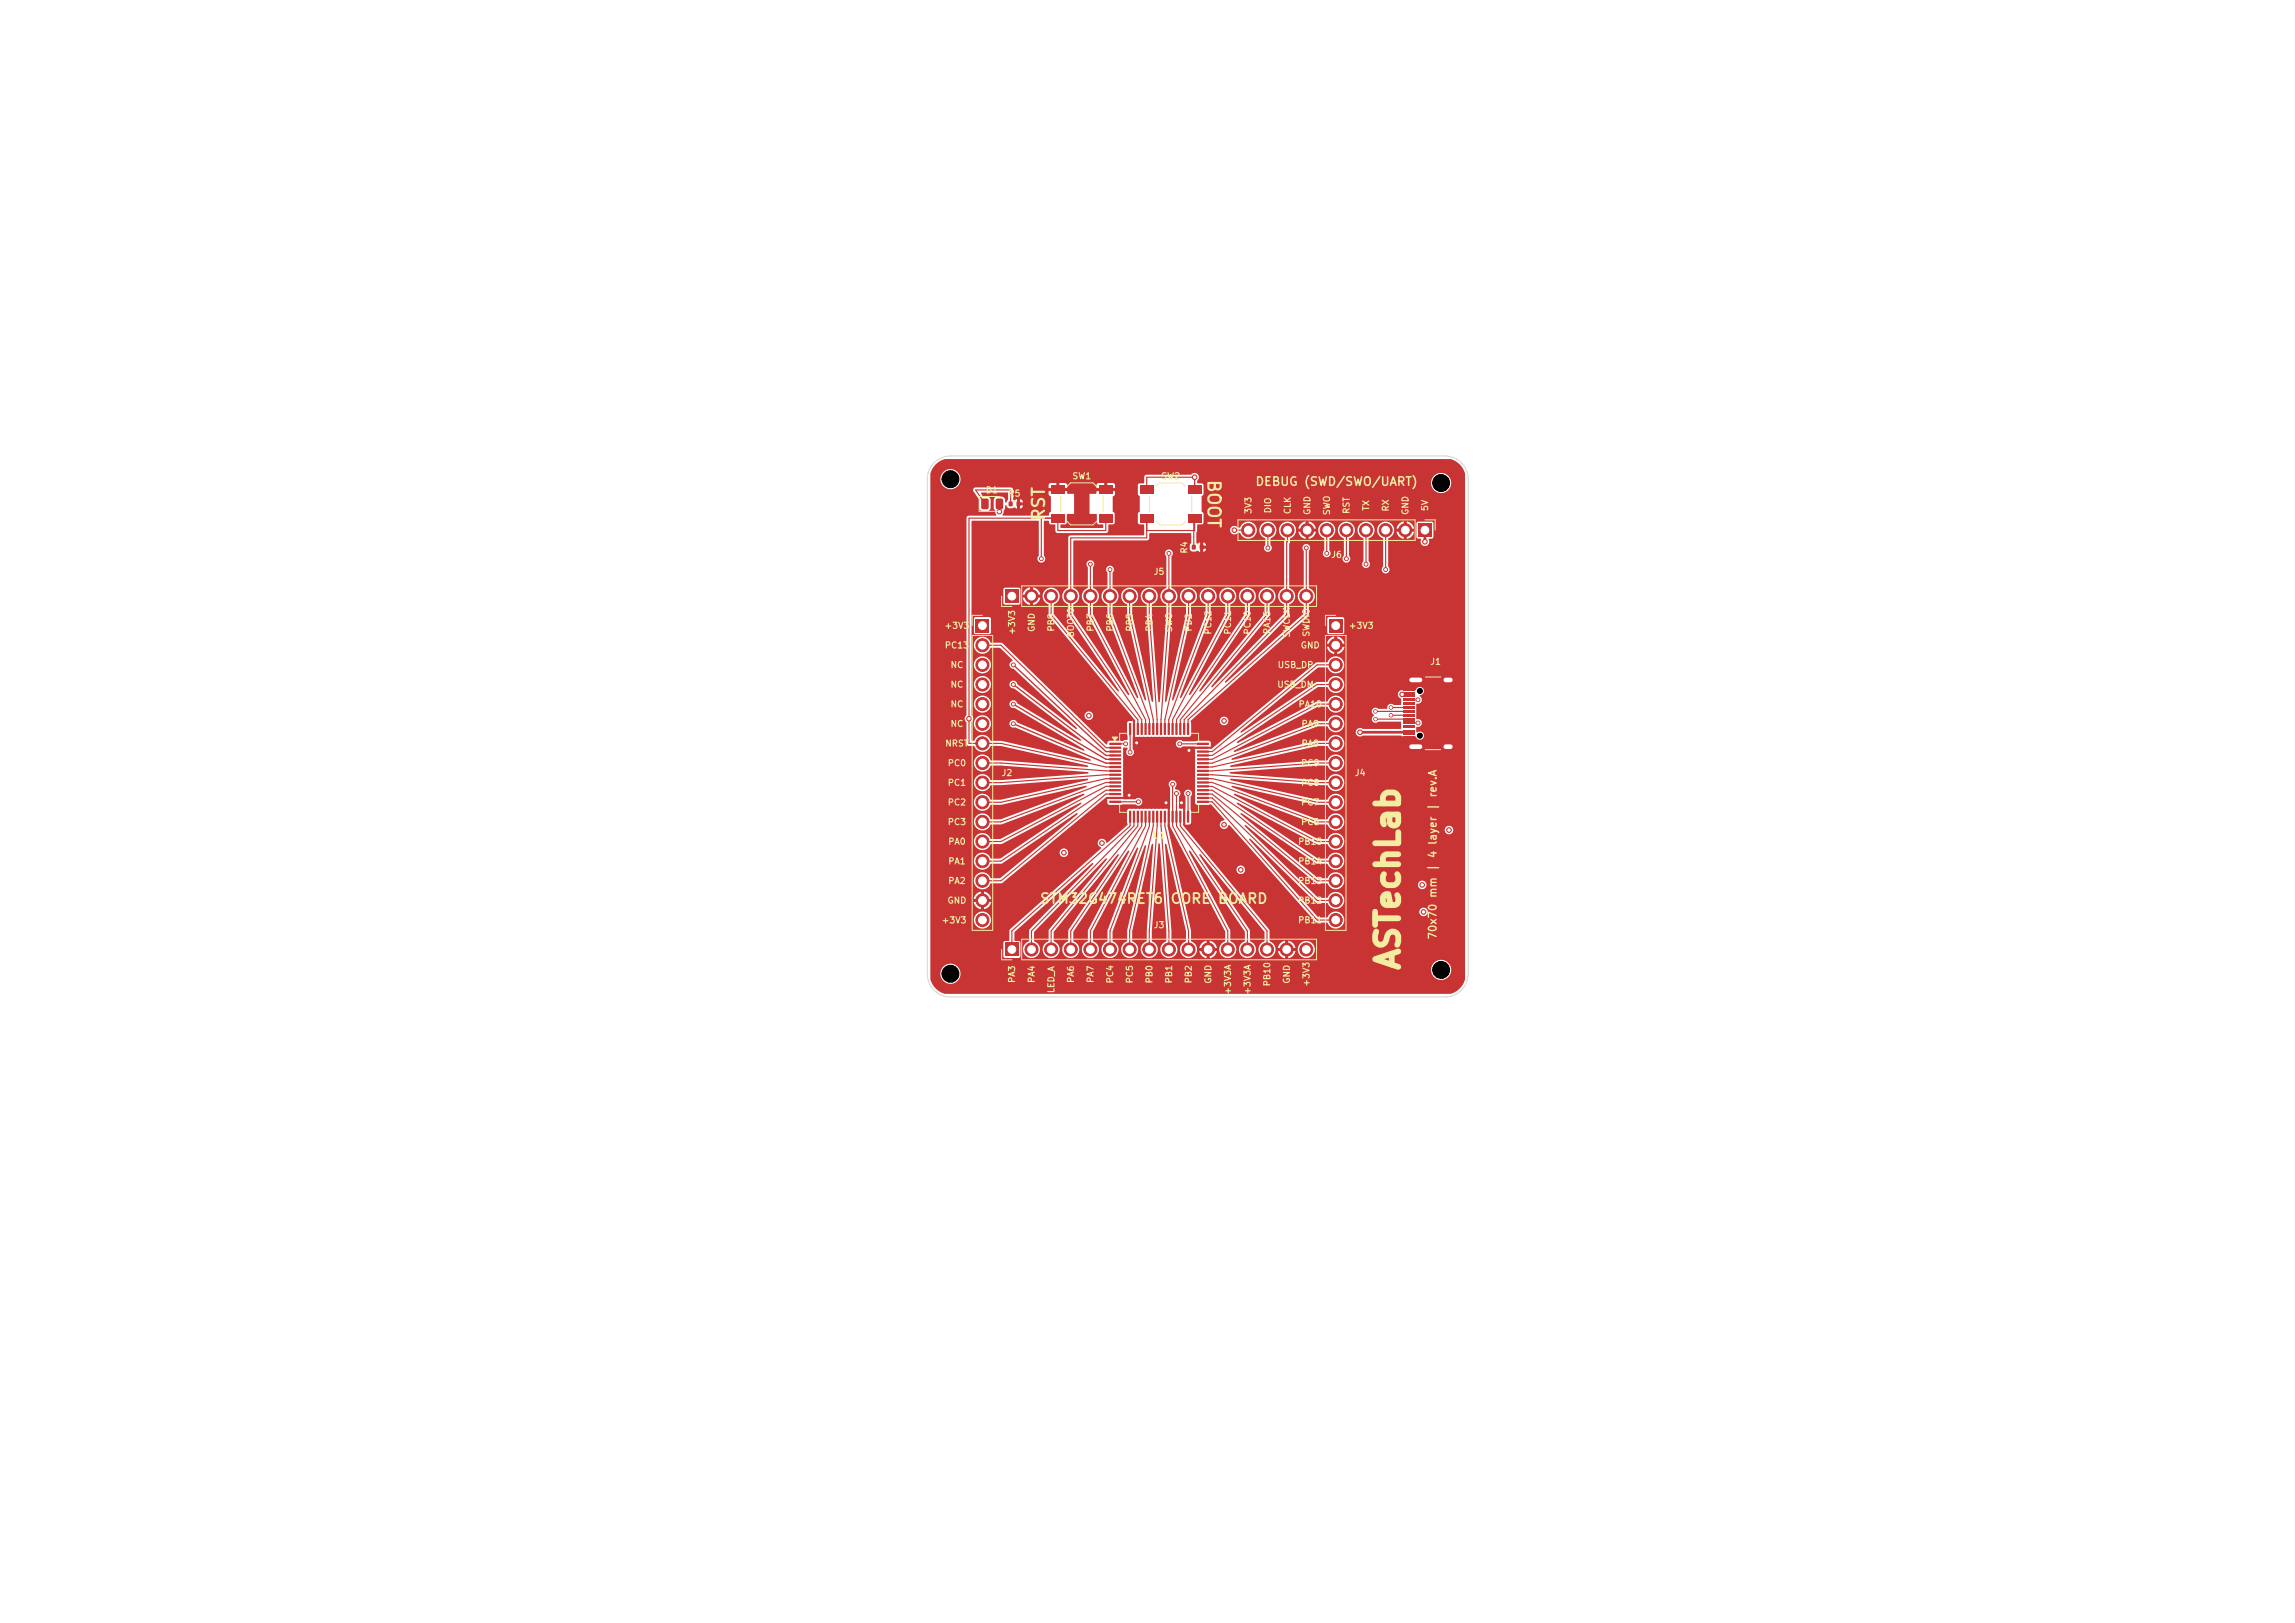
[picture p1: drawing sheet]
<svg xmlns="http://www.w3.org/2000/svg" width="297mm" height="210mm" viewBox="0 0 297 210" stroke-linecap="round" stroke-linejoin="round" font-family="sans-serif">
<defs><g id="words">
<text font-size="3" fill="#f2eda1" x="181.9" y="125.7" transform="rotate(-90 181.9 125.7)">ASTechLab</text>
<g font-size="1.6" fill="#f2eda1">
<text x="155.9" y="62" transform="rotate(90 155.9 62)">BOOT</text>
<text x="135.6" y="67.5" transform="rotate(-90 135.6 67.5)">RST</text>
</g>
<text font-size="1.3" fill="#f2eda1" x="134.5" y="117.3">STM32G474RET6 CORE BOARD</text>
<text font-size="1.1" fill="#f2eda1" x="162.4" y="63.1">DEBUG (SWD/SWO/UART)</text>
<text font-size="1" fill="#f2eda1" x="186.2" y="121.7" transform="rotate(-90 186.2 121.7)">70x70 mm | 4 layer | rev.A</text>
<g font-size=".8" fill="#f2eda1">
<text x="127.5" y="64">D1</text>
<text x="130.4" y="64.5">R5</text>
<text x="138.7" y="62.2">SW1</text>
<text x="150.2" y="62.2">SW2</text>
<text x="153.9" y="71.7" transform="rotate(-90 153.9 71.7)">R4</text>
<text x="162.1" y="66.6" transform="rotate(-90 162.1 66.6)">3V3</text>
<text x="164.7" y="66.5" transform="rotate(-90 164.7 66.5)">DIO</text>
<text x="167.2" y="66.6" transform="rotate(-90 167.2 66.6)">CLK</text>
<text x="169.8" y="66.7" transform="rotate(-90 169.8 66.7)">GND</text>
<text x="172.3" y="66.7" transform="rotate(-90 172.3 66.7)">SWO</text>
<text x="174.8" y="66.6" transform="rotate(-90 174.8 66.6)">RST</text>
<text x="177.4" y="66.2" transform="rotate(-90 177.4 66.2)">TX</text>
<text x="179.9" y="66.3" transform="rotate(-90 179.9 66.3)">RX</text>
<text x="182.5" y="66.7" transform="rotate(-90 182.5 66.7)">GND</text>
<text x="185" y="66.2" transform="rotate(-90 185 66.2)">5V</text>
<text x="149.2" y="74.6">J5</text>
<text x="172.2" y="72.4">J6</text>
<text x="122.2" y="81.6">+3V3</text>
<text x="131.6" y="82.2" transform="rotate(-90 131.6 82.2)">+3V3</text>
<text x="134.1" y="81.8" transform="rotate(-90 134.1 81.8)">GND</text>
<text x="136.6" y="81.8" transform="rotate(-90 136.6 81.8)">PB9</text>
<text x="139.2" y="82.5" transform="rotate(-90 139.2 82.5)">BOOT0</text>
<text x="141.7" y="81.8" transform="rotate(-90 141.7 81.8)">PB7</text>
<text x="144.3" y="81.8" transform="rotate(-90 144.3 81.8)">PB6</text>
<text x="146.8" y="81.8" transform="rotate(-90 146.8 81.8)">PB5</text>
<text x="149.3" y="81.8" transform="rotate(-90 149.3 81.8)">PB4</text>
<text x="151.9" y="81.9" transform="rotate(-90 151.9 81.9)">SWO</text>
<text x="154.4" y="81.8" transform="rotate(-90 154.4 81.8)">PD2</text>
<text x="157" y="82.2" transform="rotate(-90 157 82.2)">PC12</text>
<text x="159.5" y="82.2" transform="rotate(-90 159.5 82.2)">PC11</text>
<text x="162" y="82.2" transform="rotate(-90 162 82.2)">PC10</text>
<text x="164.6" y="82.1" transform="rotate(-90 164.6 82.1)">PA15</text>
<text x="167.1" y="82.6" transform="rotate(-90 167.1 82.6)">SWCLK</text>
<text x="169.7" y="82.5" transform="rotate(-90 169.7 82.5)">SWDIO</text>
<text x="174.5" y="81.6">+3V3</text>
<text x="122.2" y="84.1">PC13</text>
<text x="122.9" y="86.6">NC</text>
<text x="122.9" y="89.2">NC</text>
<text x="165.2" y="89.2">USB_DM</text>
<text x="165.3" y="86.6">USB_DP</text>
<text x="168.3" y="84.1">GND</text>
<text x="185" y="86.2">J1</text>
<text x="122.9" y="91.7">NC</text>
<text x="122.9" y="94.3">NC</text>
<text x="168" y="91.7">PA10</text>
<text x="168.4" y="94.3">PA9</text>
<text x="122.3" y="96.8">NRST</text>
<text x="122.6" y="99.3">PC0</text>
<text x="122.6" y="101.9">PC1</text>
<text x="129.5" y="100.6">J2</text>
<text x="168.3" y="99.3">PC9</text>
<text x="168.3" y="101.9">PC8</text>
<text x="168.4" y="96.8">PA8</text>
<text x="175.3" y="100.6">J4</text>
<text x="122.6" y="104.4">PC2</text>
<text x="122.6" y="107">PC3</text>
<text x="168.3" y="104.4">PC7</text>
<text x="168.3" y="107">PC6</text>
<text x="122.6" y="109.5">PA0</text>
<text x="122.6" y="112">PA1</text>
<text x="149.1" y="108.7">U1</text>
<text x="167.9" y="109.5">PB15</text>
<text x="167.9" y="112">PB14</text>
<text x="121.8" y="119.7">+3V3</text>
<text x="122.5" y="117.1">GND</text>
<text x="122.6" y="114.6">PA2</text>
<text x="167.9" y="114.6">PB13</text>
<text x="167.9" y="117.1">PB12</text>
<text x="167.9" y="119.7">PB11</text>
<text x="149.2" y="120.3">J3</text>
<text x="131.6" y="127.3" transform="rotate(-90 131.6 127.3)">PA3</text>
<text x="134.1" y="127.3" transform="rotate(-90 134.1 127.3)">PA4</text>
<text x="136.6" y="128.6" transform="rotate(-90 136.6 128.6)">LED_A</text>
<text x="139.2" y="127.3" transform="rotate(-90 139.2 127.3)">PA6</text>
<text x="141.7" y="127.3" transform="rotate(-90 141.7 127.3)">PA7</text>
<text x="144.3" y="127.3" transform="rotate(-90 144.3 127.3)">PC4</text>
<text x="146.8" y="127.3" transform="rotate(-90 146.8 127.3)">PC5</text>
<text x="149.3" y="127.3" transform="rotate(-90 149.3 127.3)">PB0</text>
<text x="151.9" y="127.3" transform="rotate(-90 151.9 127.3)">PB1</text>
<text x="154.4" y="127.3" transform="rotate(-90 154.4 127.3)">PB2</text>
<text x="157" y="127.4" transform="rotate(-90 157 127.4)">GND</text>
<text x="159.5" y="128.8" transform="rotate(-90 159.5 128.8)">+3V3A</text>
<text x="162" y="128.8" transform="rotate(-90 162 128.8)">+3V3A</text>
<text x="164.6" y="127.7" transform="rotate(-90 164.6 127.7)">PB10</text>
<text x="167.1" y="127.4" transform="rotate(-90 167.1 127.4)">GND</text>
<text x="169.7" y="127.7" transform="rotate(-90 169.7 127.7)">+3V3</text>
</g>
</g></defs>
<g fill="#c83434">
<path d="M143.6 96.1h1.4l.1 .2-.1 .1h-1.4z"/>
<path d="M143.6 96.6h1.4l.1 .2-.1 .1h-1.4z"/>
<path d="M143.6 97.1h1.4l.1 .2-.1 .1h-1.4z"/>
<path d="M143.6 97.6h1.4l.1 .2-.1 .1h-1.4z"/>
<path d="M143.6 98.1h1.4l.1 .2-.1 .1h-1.4z"/>
<path d="M143.6 98.6h1.4l.1 .2-.1 .1h-1.4z"/>
<path d="M143.6 99.1h1.4l.1 .2-.1 .1h-1.4z"/>
<path d="M143.6 99.6h1.4l.1 .2-.1 .1h-1.4z"/>
<path d="M143.6 100.1h1.4l.1 .2-.1 .1h-1.4z"/>
<path d="M143.6 100.6h1.4l.1 .2-.1 .1h-1.4z"/>
<path d="M143.6 101.1h1.4l.1 .2-.1 .1h-1.4z"/>
<path d="M143.6 101.6h1.4l.1 .2-.1 .1h-1.4z"/>
<path d="M143.6 102.1h1.4l.1 .2-.1 .1h-1.4z"/>
<path d="M143.6 102.6h1.4l.1 .2-.1 .1h-1.4z"/>
<path d="M143.6 103.1h1.4l.1 .2-.1 .1h-1.4z"/>
<path d="M143.6 103.6h1.4l.1 .2-.1 .1h-1.4z"/>
<path d="M146.1 104.9l.3 .1v1.4l-.1 .1-.2-.1z"/>
<path d="M146.6 104.9l.3 .1v1.4l-.1 .1-.2-.1z"/>
<path d="M147.1 104.9l.3 .1v1.4l-.1 .1-.2-.1z"/>
<path d="M147.6 104.9l.3 .1v1.4l-.1 .1-.2-.1z"/>
<path d="M148.1 104.9l.3 .1v1.4l-.1 .1-.2-.1z"/>
<path d="M148.6 104.9l.3 .1v1.4l-.1 .1-.2-.1z"/>
<path d="M149.1 104.9l.3 .1v1.4l-.1 .1-.2-.1z"/>
<path d="M149.6 104.9l.3 .1v1.4l-.1 .1-.2-.1z"/>
<path d="M150.1 104.9l.3 .1v1.4l-.1 .1-.2-.1z"/>
<path d="M150.6 104.9l.3 .1v1.4l-.1 .1-.2-.1z"/>
<path d="M151.1 104.9l.3 .1v1.4l-.1 .1-.2-.1z"/>
<path d="M151.6 104.9l.3 .1v1.4l-.1 .1-.2-.1z"/>
<path d="M152.1 104.9l.3 .1v1.4l-.1 .1-.2-.1z"/>
<path d="M152.6 104.9l.3 .1v1.4l-.1 .1-.2-.1z"/>
<path d="M153.1 104.9l.3 .1v1.4l-.1 .1-.2-.1z"/>
<path d="M153.6 104.9l.3 .1v1.4l-.1 .1-.2-.1z"/>
<path d="M154.9 103.6h1.5v.2v.1h-1.4z"/>
<path d="M154.9 103.1h1.5v.2v.1h-1.4z"/>
<path d="M154.9 102.6h1.5v.2v.1h-1.4z"/>
<path d="M154.9 102.1h1.5v.2v.1h-1.4z"/>
<path d="M154.9 101.6h1.5v.2v.1h-1.4z"/>
<path d="M154.9 101.1h1.5v.2v.1h-1.4z"/>
<path d="M154.9 100.6h1.5v.2v.1h-1.4z"/>
<path d="M154.9 100.1h1.5v.2v.1h-1.4z"/>
<path d="M154.9 99.6h1.5v.2v.1h-1.4z"/>
<path d="M154.9 99.1h1.5v.2v.1h-1.4z"/>
<path d="M154.9 98.6h1.5v.2v.1h-1.4z"/>
<path d="M154.9 98.1h1.5v.2v.1h-1.4z"/>
<path d="M154.9 97.6h1.5v.2v.1h-1.4z"/>
<path d="M154.9 97.1h1.5v.2v.1h-1.4z"/>
<path d="M154.9 96.6h1.5v.2v.1h-1.4z"/>
<path d="M154.9 96.1h1.5v.2v.1h-1.4z"/>
<path d="M153.6 93.6h.3v1.4l-.1 .1-.2-.1z"/>
<path d="M153.1 93.6h.3v1.4l-.1 .1-.2-.1z"/>
<path d="M152.6 93.6h.3v1.4l-.1 .1-.2-.1z"/>
<path d="M152.1 93.6h.3v1.4l-.1 .1-.2-.1z"/>
<path d="M151.6 93.6h.3v1.4l-.1 .1-.2-.1z"/>
<path d="M151.1 93.6h.3v1.4l-.1 .1-.2-.1z"/>
<path d="M150.6 93.6h.3v1.4l-.1 .1-.2-.1z"/>
<path d="M150.1 93.6h.3v1.4l-.1 .1-.2-.1z"/>
<path d="M149.6 93.6h.3v1.4l-.1 .1-.2-.1z"/>
<path d="M149.1 93.6h.3v1.4l-.1 .1-.2-.1z"/>
<path d="M148.6 93.6h.3v1.4l-.1 .1-.2-.1z"/>
<path d="M148.1 93.6h.3v1.4l-.1 .1-.2-.1z"/>
<path d="M147.6 93.6h.3v1.4l-.1 .1-.2-.1z"/>
<path d="M147.1 93.6h.3v1.4l-.1 .1-.2-.1z"/>
<path d="M146.6 93.6h.3v1.4l-.1 .1-.2-.1z"/>
<path d="M146.1 93.6h.3v1.4l-.1 .1-.2-.1z"/>
<path d="M130.1 122h1.7v1.7h-1.7z"/>
</g>
<g fill="#c83434" stroke="#c83434" stroke-width=".13">
<circle cx="133.5" cy="122.9" r=".85"/>
<circle cx="136" cy="122.9" r=".85"/>
<circle cx="138.6" cy="122.9" r=".85"/>
<circle cx="141.1" cy="122.9" r=".85"/>
<circle cx="143.7" cy="122.9" r=".85"/>
<circle cx="146.2" cy="122.9" r=".85"/>
<circle cx="148.7" cy="122.9" r=".85"/>
<circle cx="151.3" cy="122.9" r=".85"/>
<circle cx="153.8" cy="122.9" r=".85"/>
<circle cx="156.4" cy="122.9" r=".85"/>
<circle cx="158.9" cy="122.9" r=".85"/>
<circle cx="161.4" cy="122.9" r=".85"/>
<circle cx="164" cy="122.9" r=".85"/>
<circle cx="166.5" cy="122.9" r=".85"/>
<circle cx="169.1" cy="122.9" r=".85"/>
</g>
<path d="M172 80.1h1.7v1.7h-1.7z" fill="#c83434"/>
<g fill="#c83434" stroke="#c83434" stroke-width=".13">
<circle cx="172.9" cy="83.5" r=".85"/>
<circle cx="172.9" cy="86" r=".85"/>
<circle cx="172.9" cy="88.6" r=".85"/>
<circle cx="172.9" cy="91.1" r=".85"/>
<circle cx="172.9" cy="93.6" r=".85"/>
<circle cx="172.9" cy="96.2" r=".85"/>
<circle cx="172.9" cy="98.7" r=".85"/>
<circle cx="172.9" cy="101.3" r=".85"/>
<circle cx="172.9" cy="103.8" r=".85"/>
<circle cx="172.9" cy="106.3" r=".85"/>
<circle cx="172.9" cy="108.9" r=".85"/>
<circle cx="172.9" cy="111.4" r=".85"/>
<circle cx="172.9" cy="114" r=".85"/>
<circle cx="172.9" cy="116.5" r=".85"/>
<circle cx="172.9" cy="119" r=".85"/>
</g>
<path d="M130.1 76.3h1.7v1.7h-1.7z" fill="#c83434"/>
<g fill="#c83434" stroke="#c83434" stroke-width=".13">
<circle cx="133.5" cy="77.1" r=".85"/>
<circle cx="136" cy="77.1" r=".85"/>
<circle cx="138.6" cy="77.1" r=".85"/>
<circle cx="141.1" cy="77.1" r=".85"/>
<circle cx="143.7" cy="77.1" r=".85"/>
<circle cx="146.2" cy="77.1" r=".85"/>
<circle cx="148.7" cy="77.1" r=".85"/>
<circle cx="151.3" cy="77.1" r=".85"/>
<circle cx="153.8" cy="77.1" r=".85"/>
<circle cx="156.4" cy="77.1" r=".85"/>
<circle cx="158.9" cy="77.1" r=".85"/>
<circle cx="161.4" cy="77.1" r=".85"/>
<circle cx="164" cy="77.1" r=".85"/>
<circle cx="166.5" cy="77.1" r=".85"/>
<circle cx="169.1" cy="77.1" r=".85"/>
</g>
<g fill="#c83434">
<path d="M142.2 66.5h1.8v1.1h-1.8z"/>
<path d="M136 66.5h1.8v1.1h-1.8z"/>
<path d="M142.2 62.8h1.8v1.1h-1.8z"/>
<path d="M136 62.8h1.8v1.1h-1.8z"/>
<path d="M153.7 66.5h1.8v1.1h-1.8z"/>
<path d="M147.5 66.5h1.8v1.1h-1.8z"/>
<path d="M153.7 62.8h1.8v1.1h-1.8z"/>
<path d="M147.5 62.8h1.8v1.1h-1.8z"/>
<path d="M126.3 80.1h1.7v1.7h-1.7z"/>
</g>
<g fill="#c83434" stroke="#c83434" stroke-width=".13">
<circle cx="127.1" cy="83.5" r=".85"/>
<circle cx="127.1" cy="86" r=".85"/>
<circle cx="127.1" cy="88.6" r=".85"/>
<circle cx="127.1" cy="91.1" r=".85"/>
<circle cx="127.1" cy="93.6" r=".85"/>
<circle cx="127.1" cy="96.2" r=".85"/>
<circle cx="127.1" cy="98.7" r=".85"/>
<circle cx="127.1" cy="101.3" r=".85"/>
<circle cx="127.1" cy="103.8" r=".85"/>
<circle cx="127.1" cy="106.3" r=".85"/>
<circle cx="127.1" cy="108.9" r=".85"/>
<circle cx="127.1" cy="111.4" r=".85"/>
<circle cx="127.1" cy="114" r=".85"/>
<circle cx="127.1" cy="116.5" r=".85"/>
<circle cx="127.1" cy="119" r=".85"/>
</g>
<g fill="#c83434">
<path d="M181.6 95.3h1.4v.6h-1.4z"/>
<path d="M181.6 94.5h1.4v.6h-1.4z"/>
<path d="M181.6 93.4h1.4v.3h-1.4z"/>
<path d="M181.6 92.4h1.4v.3h-1.4z"/>
<path d="M181.6 91.9h1.4v.3h-1.4z"/>
<path d="M181.6 90.9h1.4v.3h-1.4z"/>
<path d="M181.6 89.6h1.4v.6h-1.4z"/>
<path d="M181.6 88.8h1.4v.6h-1.4z"/>
<path d="M181.6 90.4h1.4v.3h-1.4z"/>
<path d="M181.6 91.4h1.4v.3h-1.4z"/>
<path d="M181.6 92.9h1.4v.3h-1.4z"/>
<path d="M181.6 93.9h1.4v.3h-1.4z"/>
</g>
<path d="M182.7 96.6h1.1M182.7 88h1.1M187.1 96.6h.6M187.1 88h.6" fill="none" stroke="#c83434" stroke-width="1"/>
<g fill="#c83434">
<path d="M127 64.6l.7-.1 .2 .2v1l-.1 .2h-.6l-.2-.2z"/>
<path d="M128.9 64.6l.7-.1 .2 .2v1l-.1 .2h-.6l-.2-.2z"/>
<path d="M154.3 70.5h.4v.6h-.4z"/>
<path d="M155.3 70.5h.4v.6h-.4z"/>
<path d="M130.6 64.9h.4v.6h-.4z"/>
<path d="M131.6 64.9h.4v.6h-.4z"/>
<path d="M183.6 67.8h1.6v1.7h-1.6z"/>
</g>
<g fill="#c83434" stroke="#c83434" stroke-width=".13">
<circle cx="181.9" cy="68.6" r=".85"/>
<circle cx="179.3" cy="68.6" r=".85"/>
<circle cx="176.8" cy="68.6" r=".85"/>
<circle cx="174.2" cy="68.6" r=".85"/>
<circle cx="171.7" cy="68.6" r=".85"/>
<circle cx="169.2" cy="68.6" r=".85"/>
<circle cx="166.6" cy="68.6" r=".85"/>
<circle cx="164.1" cy="68.6" r=".85"/>
<circle cx="161.5" cy="68.6" r=".85"/>
<circle cx="147.3" cy="103.7" r=".25"/>
<circle cx="158.4" cy="106.7" r=".3"/>
<circle cx="187.5" cy="107.4" r=".3"/>
<circle cx="137.7" cy="110.3" r=".3"/>
<circle cx="146.2" cy="97.3" r=".25"/>
<circle cx="184.2" cy="118" r=".3"/>
<circle cx="158.4" cy="93.3" r=".3"/>
<circle cx="152.7" cy="96.3" r=".25"/>
<circle cx="145.7" cy="96.3" r=".25"/>
<circle cx="154.6" cy="61.7" r=".3"/>
<circle cx="184" cy="114.5" r=".3"/>
<circle cx="142.6" cy="109.1" r=".3"/>
<circle cx="153.8" cy="102.7" r=".25"/>
<circle cx="159.7" cy="68.6" r=".3"/>
<circle cx="160.6" cy="112.6" r=".3"/>
<circle cx="140.9" cy="92.6" r=".3"/>
<circle cx="131.1" cy="86" r=".25"/>
<circle cx="131.1" cy="88.6" r=".25"/>
<circle cx="131.1" cy="91.1" r=".25"/>
<circle cx="131.1" cy="93.7" r=".25"/>
<circle cx="174.2" cy="72.3" r=".25"/>
<circle cx="134.8" cy="72.3" r=".25"/>
<circle cx="125.4" cy="93" r=".3"/>
<circle cx="153.9" cy="97.1" r=".25"/>
<circle cx="147.1" cy="96.1" r=".25"/>
<circle cx="146.1" cy="102.9" r=".25"/>
<circle cx="150.9" cy="103.9" r=".25"/>
<circle cx="152.9" cy="103.9" r=".25"/>
<circle cx="129.3" cy="66.2" r=".3"/>
<circle cx="152.2" cy="102.7" r=".25"/>
<circle cx="151.7" cy="101.5" r=".25"/>
<circle cx="178" cy="93.1" r=".22"/>
<circle cx="178" cy="92.1" r=".22"/>
<circle cx="180" cy="91.5" r=".23"/>
<circle cx="180" cy="92.5" r=".23"/>
<circle cx="169" cy="70.9" r=".25"/>
<circle cx="164.1" cy="70.9" r=".25"/>
<circle cx="171.7" cy="71.6" r=".25"/>
<circle cx="151.3" cy="71.6" r=".25"/>
<circle cx="143.6" cy="73.7" r=".25"/>
<circle cx="179.3" cy="73.7" r=".25"/>
<circle cx="141.1" cy="73" r=".25"/>
<circle cx="176.8" cy="73" r=".25"/>
<circle cx="181.5" cy="89.8" r=".3"/>
<circle cx="184.4" cy="70.1" r=".3"/>
<circle cx="176" cy="94.8" r=".3"/>
<circle cx="183.5" cy="93.6" r=".25"/>
<circle cx="183.5" cy="90.6" r=".25"/>
</g>
<g fill="none" stroke="#c83434" stroke-width=".15">
<path d="M127.5 65.2l-1.2-1.8h4.5v1.8M129.3 65.2v1M134.8 67.1v5.2M136 77.1v2.4l11.2 13.6v1.2M136.9 63.4v-1.6h6.2v1.6M141.1 73v6.5l7.1 13.6v1.2M143.1 67.1v1.6h-6.2v-1.6h-11.5v29.1h4.1l13.6 3.1h1.2M143.6 73.7v5.8l5.1 13.6v1.2M146.2 77.1v2.4l3.1 13.6v1.2M148.4 63.4v-1.6h6.2v1.6M148.4 67.1v2.5h-9.8v9.9l9.2 13.6v1.2M148.4 68.7h6.2v-1.6h-.1v3.7"/>
<path d="M148.7 77.1v2.4l1 13.6v1.2M151.3 71.6v7.9l-1.1 13.6v1.2M153.8 77.1v2.4l-3.1 13.6v1.2M156.3 77.1v2.4l-5.1 13.6v1.2M158.9 77.1v2.4l-7.2 13.6v1.2M159.7 68.6h1.8M161.4 77.1v2.4l-9.2 13.6v1.2M164 77.1v2.4l-11.2 13.6v1.2M164.1 68.6v2.3M166.6 68.6v1.5h-.1v9.4l-13.3 13.6v1.2M169 70.9v8.6l-15.3 13.6v1.2M171.7 68.6v3"/>
<path d="M174.2 68.6v3.7M176.8 68.6v4.4M179.3 68.6v5.1M127.1 83.5h2.4l13.6 13.3h1.2M127.1 98.7h2.4l13.6 1.1h1.2M144.3 96.3h1.4M146.2 94.3v3M146.7 94.3v1l.4 .8M152.7 96.3h3M155.7 96.8h-1l-.8 .3M172.9 96.2h-2.4l-13.6 3.1h-1.2M172.9 98.7h-2.4l-13.6 1.1h-1.2"/>
<path d="M172.9 93.7h-2.4l-13.6 5.1h-1.2M172.9 91.1h-2.4l-13.6 7.2h-1.2M172.9 88.6h-2.4l-13.6 9.2h-1.2M172.9 86h-2.4l-13.6 11.3h-1.2M178 92.1h4.3M178 93.1h4.3M180 92.6h2.3M180 91.6h2.3M182.3 93.6h1.2M182.3 90.6h1.2M144.3 103.8h3M144.3 100.3h-1.2l-13.6 1h-2.4"/>
<path d="M144.3 101.3h-1.2l-13.6 5.1h-2.4M144.3 100.8h-1.2l-13.6 3h-2.4M144.3 101.8h-1.2l-13.6 7.1h-2.4M144.3 102.3h-1.2l-13.6 9.1h-2.4M144.3 102.8h-1.2l-13.6 11.2h-2.4M146.1 102.9l-.8 .4h-1M146.2 105.7v1.2l-15.3 13.6v2.4M146.7 105.7v1.2l-13.2 13.6v2.4M147.2 105.7v1.2l-11.2 13.6v2.4M147.8 105.7v1.2l-9.2 13.6v2.4M148.2 105.7v1.2l-7.1 13.6v2.4M148.7 105.7v1.2l-5.1 13.6v2.4"/>
<path d="M149.3 105.7v1.2l-3.1 13.6v2.4M149.7 105.7v1.2l-1 13.6v2.4M150.2 105.7v1.2l1.1 13.6v2.4M150.7 105.7v1.2l3.1 13.6v2.4M150.9 103.9l.3 .8v1M151.7 101.5v5.4l7.2 13.6v2.4M152.2 102.7v4.2l9.2 13.6v2.4M152.8 105.7v1.2l11.2 13.6v2.4M152.9 103.9l.3 .8v1M153.7 102.7v3M155.7 103.8h1.2l13.6 15.3h2.4M155.7 101.3h1.2l13.6 5.1h2.4"/>
<path d="M155.7 100.3h1.2l13.6 1h2.4M155.7 100.8h1.2l13.6 3h2.4M155.7 101.8h1.2l13.6 7.1h2.4M155.7 102.3h1.2l13.6 9.1h2.4M155.7 102.8h1.2l13.6 11.2h2.4M155.7 103.3h1.2l13.6 13.2h2.4"/>
</g>
<path d="M131.1 86l12 11.3h1.2M131.1 88.6l12 9.2h1.2M131.1 91.1l12 7.2h1.2M131.1 93.7l12 5.1h1.2" fill="none" stroke="#c83434" stroke-width=".18"/>
<path d="M184.4 68.6v1.5M176 94.8h6.3M181.5 89.9h.8" fill="none" stroke="#c83434" stroke-width=".35"/>
<path d="M121.1 60.1l.5-.4 .7-.3h65.4a2.67 2.67 0 0 1 1.9 1.9v65.4a2.65 2.65 0 0 1-1.9 1.9h-65.4a2.66 2.66 0 0 1-1.9-1.9v-.7h1.3a1.3 1.3 0 0 0 1.6 1.3 1.3 1.3 0 0 0 .9-1.8h61v.2a1.31 1.31 0 0 0 2.1 .8 1.31 1.31 0 0 0-.2-2.2 1.31 1.31 0 0 0-1.9 1.2h-61l-.1-.2a1.31 1.31 0 0 0-1.4-.6 1.31 1.31 0 0 0-1 1.3h-1.3v-2.3h9.4l.3 .3 1.9-.1 .1-.2-.1-1.8-.1-.1-.6-.1v-1.1l10-8.9h.1l.1 .1-8.3 8.4v.2v1.3a1.13 1.13 0 0 0-.7 1.6 1.13 1.13 0 0 0 1.7 .4 1.17 1.17 0 0 0-.4-2v-1.1l9.3-9.5h.1v.1l-7.4 9-.1 .3v1.2a1.13 1.13 0 0 0-.7 1.6 1.13 1.13 0 0 0 1.7 .4 1.17 1.17 0 0 0-.3-2v-1.1l8.2-10 .1-.1 .1 .2-6.5 9.6-.1 1.4a1.13 1.13 0 0 0-.6 1.6 1.13 1.13 0 0 0 1.6 .4 1.17 1.17 0 0 0-.3-2v-1.2l7.1-10.4h.1v.1l-5.3 10.1v1.4a1.13 1.13 0 0 0-.7 1.6 1.13 1.13 0 0 0 1.7 .4 1.17 1.17 0 0 0-.4-2v-1.2l5.7-10.8h.1l.1 .1-4 10.5v1.4a1.13 1.13 0 0 0-.6 1.6 1.13 1.13 0 0 0 1.6 .4 1.17 1.17 0 0 0-.3-2v-1.2l4.1-11.1h.1l.1 .1-2.4 10.8v1.4a1.13 1.13 0 0 0-.7 1.6 1.13 1.13 0 0 0 1.7 .4 1.17 1.17 0 0 0-.4-2v-1.2l2.5-11.2 .1-.1 .1 .1-.8 11.1v1.3a1.13 1.13 0 0 0-.7 1.6 1.13 1.13 0 0 0 1.7 .4 1.17 1.17 0 0 0-.3-2v-1.2l.8-11.3 .1-.1 .1 .1 .8 11.3v1.3a1.11 1.11 0 0 0-.5 1.7 1.11 1.11 0 0 0 1.8 0 1.11 1.11 0 0 0-.6-1.7v-1.4l-.8-11.1 .1-.1 2.6 11.3v1.3a1.11 1.11 0 0 0-.4 1.9 1.11 1.11 0 0 0 1.8-.6h.3l.3 .5 .7 .4v-.7h.4v.7a1.14 1.14 0 0 0 .9-.9h-.7v-.4l.7-.1a1.14 1.14 0 0 0-.9-.9v.7h-.4v-.7h-.2a1.15 1.15 0 0 0-.8 1h.7v.4h-1a1.28 1.28 0 0 0-.8-1.4v-1.4l-3-13.5 .1-.4-.1-1.8-.6 .1h-4.5l-.2 .2 .1 1.8-2.6 2.3-.1 .1a.57 .57 0 0 0-.6-.6 .57 .57 0 0 0-.5 .5 .57 .57 0 0 0 .4 .7v.1l-11.8 10.4-.1 1.5-.6 .1-.1 .1-.1 1.8h-9.4v-4.6h5.6a1.11 1.11 0 0 0 1.6 .9 1.11 1.11 0 0 0 .2-1.8 1.11 1.11 0 0 0-1.7 .6l-.1 .3h-5.6v-2.4h5.6a1.14 1.14 0 0 0 .9 .9v-.6h.4v.6l.7-.3 .3-.6h-.7v-.4h.7a1.14 1.14 0 0 0-1-.9v.7h-.4v-.7h-.1a1.15 1.15 0 0 0-.8 .9h.7v.4h-6.3v-23.7h4.4l.3 .5v2.8l.2 .2h.8a1.17 1.17 0 0 0 1.1 .8 1.17 1.17 0 0 0 1.1-.8h1.2l11.2 2.5 .1 .1-.1 .1-11.1-.8h-1.4a1.11 1.11 0 0 0-1.7-.6 1.11 1.11 0 0 0 0 1.8 1.11 1.11 0 0 0 1.7-.5h1.3l11.3 .8 .1 .1-.1 .1-11.3 .8h-1.2a1.14 1.14 0 0 0-1.4-.7 1.14 1.14 0 0 0-.8 1.3 1.16 1.16 0 0 0 1 .9 1.16 1.16 0 0 0 1.2-.8h1.3l11.1-.8 .1 .1-11.3 2.6h-1.3a1.11 1.11 0 0 0-1.7-.6 1.11 1.11 0 0 0 0 1.8 1.11 1.11 0 0 0 1.7-.5l1.5-.1 10.8-2.4 .1 .1-11.1 4.2h-1.3a1.11 1.11 0 0 0-1.7-.6 1.11 1.11 0 0 0 0 1.8 1.11 1.11 0 0 0 1.7-.5h1.5l10.5-4 .1 .1-10.8 5.8-1.3-.1a1.11 1.11 0 0 0-1.7-.5 1.11 1.11 0 0 0 0 1.8 1.11 1.11 0 0 0 1.7-.6h1.5l10.1-5.3h.1l-10.4 7.2h-1.2a1.13 1.13 0 0 0-1.6-.7 1.13 1.13 0 0 0-.5 1.6 1.19 1.19 0 0 0 2.1-.2l1.4-.1 9.6-6.5 .2 .1-10 8.3h-1.3a1.11 1.11 0 0 0-1.7-.5 1.11 1.11 0 0 0 0 1.8 1.11 1.11 0 0 0 1.7-.6l1.6-.1 4.6-3.9h2.7a.56 .56 0 0 0 .8 .5 .56 .56 0 0 0 .1-.9 .56 .56 0 0 0-.9 .3v.1h-2.7l8.4-6.9h.5v.5l.2 .2h3.5a.51 .51 0 0 0 .7 0 .51 .51 0 0 0-.1-.8 .51 .51 0 0 0-.7 .1h-4.1l.4-.3h2.2l-.1-1.6h5.9l.2 .4-.1 4.5 .1 .6 7.2 13.5v1.2a1.13 1.13 0 0 0-.7 1.6 1.13 1.13 0 0 0 1.7 .4 1.17 1.17 0 0 0-.4-2v-1.4l-5.3-10.1v-.1l7.2 10.4v1.2a1.13 1.13 0 0 0-.7 1.6 1.13 1.13 0 0 0 1.7 .4 1.17 1.17 0 0 0-.3-2l-.1-1.4-6.5-9.6 .1-.2 8.3 10v1.3a1.11 1.11 0 0 0-.4 1.9 1.11 1.11 0 0 0 1.9-.6h.3l.3 .5 .6 .4v-.7h.4v.7a1.14 1.14 0 0 0 .9-.9h-.6v-.2h.9a1.11 1.11 0 0 0 1.6 .9 1.11 1.11 0 0 0 .2-1.8 1.11 1.11 0 0 0-1.7 .7l-.1 .2h-.9v-.2l.6-.1a1.14 1.14 0 0 0-.9-.9v.7h-.4v-.7h-.1a1.15 1.15 0 0 0-.8 1h.6v.4h-.9a1.28 1.28 0 0 0-.8-1.4v-1.2l-.1-.3-6.3-7.6h2.1a.56 .56 0 0 0 .8 .5 .56 .56 0 0 0 .1-1 .56 .56 0 0 0-.9 .3v.2h-2.1l-4.8-5.8v-1.9v-.3h-.5v-1.5l.2-.4h.4l.2 .4v3.6h.5l.2-.2v-3.4a.51 .51 0 0 0-.1-.9 .51 .51 0 0 0-.8 .5l-.4-.1a.67 .67 0 0 0-.7-.5v-.2a.51 .51 0 0 0-.1-.9 .51 .51 0 0 0-.8 .5h-5.9v-4.5l.1-.3h.5v.2a.52 .52 0 0 0 0 .8 .52 .52 0 0 0 .7 0 .52 .52 0 0 0 0-.8h8l.1 .6v6.4l.2 .3 1.8-.1 1.7 1.9v.1a.57 .57 0 0 0-.6 .5 .57 .57 0 0 0 .5 .7 .57 .57 0 0 0 .7-.5h.1l11.1 12.5 1.6 .1a1.11 1.11 0 0 0 1.8 .4 1.11 1.11 0 0 0-.4-1.8h10.5v.1a.55 .55 0 0 0 .9 .3 .55 .55 0 0 0-.1-.9 .55 .55 0 0 0-.8 .5h-10.5a1.12 1.12 0 0 0-1.4 .7h-.1h-1.1l-8.9-10v-.1l.1-.1 8.4 8.3h.2l1.4 .1a1.11 1.11 0 0 0 1.7 .6 1.11 1.11 0 0 0 .1-1.8 1.11 1.11 0 0 0-1.8 .4l-.1 .1h-1.1l-9.5-9.3v-.1h.1l9 7.4 1.6 .1a1.12 1.12 0 0 0 .9 .8 1.12 1.12 0 0 0 1.1-.6h9.7v.1a.56 .56 0 0 0 .9 .3 .56 .56 0 0 0-.1-.9 .56 .56 0 0 0-.8 .5h-9.7l.1-.1a1.11 1.11 0 0 0-.6-1.5 1.11 1.11 0 0 0-1.5 .7h-.1h-1.1l-10-8.2-.1-.1 .2-.1 9.6 6.5 1.4 .1a1.13 1.13 0 0 0 1.7 .6 1.13 1.13 0 0 0 .3-1.7 1.11 1.11 0 0 0-1.9 .3l-.1 .1h-1.2l-10.4-7.1v-.1h.1l10.1 5.3h1.4a1.13 1.13 0 0 0 1.7 .7 1.13 1.13 0 0 0 .3-1.8 1.11 1.11 0 0 0-1.9 .4l-.1 .1h-1.2l-10.8-5.7v-.1l.1-.1 10.5 4h1.4h.1a1.1 1.1 0 0 0 1.4 .7h13.8v.1a.56 .56 0 0 0 .9 .3 .56 .56 0 0 0-.1-.9 .56 .56 0 0 0-.8 .5h-13.8l.2-.1a1.11 1.11 0 0 0 .2-1.8 1.11 1.11 0 0 0-1.8 .5h-.1h-1.2l-11.1-4.1v-.1l.1-.1 10.8 2.4 1.5 .1a1.11 1.11 0 0 0 1.7 .6 1.11 1.11 0 0 0 .1-1.8 1.11 1.11 0 0 0-1.8 .4l-.1 .1a6.3 6.3 0 0 1-2.7-.3l-9.7-2.2-.1-.2 11.2 .8h1.3a1.13 1.13 0 0 0 1.7 .6 1.13 1.13 0 0 0 .3-1.7 1.11 1.11 0 0 0-1.9 .4h-1.3l-11.3-.8-.1-.1 .1-.1 11.3-.8h1.2a1.13 1.13 0 0 0 1.7 .6 1.13 1.13 0 0 0 .3-1.7 1.11 1.11 0 0 0-1.9 .3l-12.5 .9-.1-.1 11.3-2.6h1.2a1.13 1.13 0 0 0 1.7 .7 1.13 1.13 0 0 0 .3-1.8 1.11 1.11 0 0 0-1.9 .4l-1.5 .1-10.8 2.4-.1-.1 11.1-4.2h1.3a1.1 1.1 0 0 0 1.2 .7h2.4l.1 .2a.57 .57 0 0 0 .9 .3h4.9l.3 .1h1.6a.53 .53 0 0 0 .8 .4 .53 .53 0 0 0 .2-.8 .53 .53 0 0 0-.8-.1l-.1-.1v-.7a.54 .54 0 0 0 .7-.5 .54 .54 0 0 0-.7-.5v-1.6a.21 .21 0 0 1 .1-.3 .52 .52 0 0 0 .6-.4 .52 .52 0 0 0-.3-.6v-.1a.54 .54 0 0 0 .6-.6 .54 .54 0 0 0-.5-.5 .54 .54 0 0 0-.6 .4h-1.7a.59 .59 0 0 0-.6 .5 .59 .59 0 0 0 .4 .7v.7h-1a.49 .49 0 0 0-.5-.1 .49 .49 0 0 0-.3 .6h-1.2a.49 .49 0 0 0-.7 .1 .49 .49 0 0 0 .2 .7v.1a.49 .49 0 0 0-.2 .8 .49 .49 0 0 0 .8 0h2.8l.1 .1v.7l-.1 .1h-4.9a.55 .55 0 0 0-.5 0 .55 .55 0 0 0-.4 .4h-2.4h.2a1.11 1.11 0 0 0 .5-1.8 1.11 1.11 0 0 0-1.9 .4h-1.5l-10.5 4-.1-.1 10.8-5.8 1.3 .1a1.11 1.11 0 0 0 1.7 .6 1.11 1.11 0 0 0 .1-1.8 1.11 1.11 0 0 0-1.8 .4l-1.5 .1-10.1 5.3h-.1l10.4-7.2h1.3a1.11 1.11 0 0 0 1.7 .6 1.11 1.11 0 0 0 .1-1.8 1.11 1.11 0 0 0-1.8 .5l-1.5 .1-9.6 6.5-.2-.1 10-8.3h1.3a1.11 1.11 0 0 0 1.7 .6 1.11 1.11 0 0 0 .1-1.8 1.11 1.11 0 0 0-1.8 .4l-1.6 .2-13.4 11.1h-10.2v-.6h5.6v.2a.54 .54 0 0 0 .9 .1h3.6v-.5l-.2-.2h-3.4a.53 .53 0 0 0-.6-.1 .53 .53 0 0 0-.3 .5h-5.6l.1-1.2-.1-1.8h-.5l-.2 .2v2.2l-.4 .1-.2 .1h-1.8l-.1 .1-.1 .3h-.1l-3.9-3.7h1.1v.2a.56 .56 0 0 0 .9 .2 .56 .56 0 0 0-.2-.9 .56 .56 0 0 0-.7 .5h-1.1l-9.5-9.4h-.2h-1.3a1.14 1.14 0 0 0-1.4-.8 1.14 1.14 0 0 0-.8 1.3 1.16 1.16 0 0 0 1 .9 1.16 1.16 0 0 0 1.2-.8h1.1l1.6 1.6v.1a.54 .54 0 0 0-.4 .6 .54 .54 0 0 0 .6 .5l8.1 7.6 .1 .1h-.2l-7.6-5.8a.51 .51 0 0 0-.6-.4 .51 .51 0 0 0-.4 .6 .51 .51 0 0 0 .7 .4l8.6 6.6v.1h-.1l-8.1-4.8a.52 .52 0 0 0-.7-.4 .52 .52 0 0 0-.3 .7 .52 .52 0 0 0 .6 .3l9 5.4v.1h-.1l-8.6-3.6a.52 .52 0 0 0-.6-.3 .52 .52 0 0 0-.3 .7 .52 .52 0 0 0 .7 .2l9.7 4.2v.1l-11.4-2.5-1.5-.1a1.12 1.12 0 0 0-1-.7 1.12 1.12 0 0 0-1.1 .7l-.3 .1-.1-.1v-2.1h.3a1.11 1.11 0 0 0 1.6 .9 1.11 1.11 0 0 0 .2-1.8 1.11 1.11 0 0 0-1.7 .6l-.1 .3h-.3l.1-.3a.62 .62 0 0 0-.1-.9v-1.4h.3a1.11 1.11 0 0 0 1.6 1 1.11 1.11 0 0 0 .2-1.9 1.11 1.11 0 0 0-1.7 .7l-.1 .2h-.3v-2.5h.3a1.11 1.11 0 0 0 1.6 1 1.11 1.11 0 0 0 .2-1.9 1.11 1.11 0 0 0-1.7 .7l-.1 .2h-.3v-2.6h.3a1.11 1.11 0 0 0 1.6 1 1.11 1.11 0 0 0 .2-1.9 1.11 1.11 0 0 0-1.7 .7l-.1 .2h-.3v-4.2h.3l.3 .3 1.9-.1v-1.9l-.2-.3-1.9 .1-.1 1.9h-.3v-3.8h4.1l.3 .2h1.7l.2-.1 .1-.8h.3l.2 .6 .6 .4h.1v-.7h.4v.7a1.14 1.14 0 0 0 .9-1h-.6v-.2h.9a1.32 1.32 0 0 0 .8 1.2v1.2l.1 .3 11.1 13.4v2.2l.6-.1h6.4l.3-.2-.1-1.8h3.8a.56 .56 0 0 0 .7 .5 .56 .56 0 0 0 .2-.9 .56 .56 0 0 0-.9 .2v.2h-3.8l10.8-9.6h6.8l.3 .6 .5 .3h.2v-.7h.4v.7a1.14 1.14 0 0 0 .9-.9h-.7v-.4h.7a1.14 1.14 0 0 0-.9-.9v.6h-.4v-.6h-.2a1.15 1.15 0 0 0-.8 .9h.7v.4h-7.5l2.1-1.9h4.8l.2 .3 1.9-.1 .1-1.9-.3-.3-1.9 .1v1.9h-4.8l2.3-2.1 .1-1.5a1.16 1.16 0 0 0 .8-1.1 1.16 1.16 0 0 0-.8-1.1v-4.7a.51 .51 0 0 0 0-.8 .51 .51 0 0 0-.8 .1 .51 .51 0 0 0 .1 .7v4.8a1.16 1.16 0 0 0-.8 1.1 1.16 1.16 0 0 0 .8 1.1v1.1l-10 8.9h-.1l-.1-.1 8.3-8.4v-.2l.1-1.4a1.16 1.16 0 0 0 .7-1.1 1.16 1.16 0 0 0-.8-1.1v-5.6l.2-.8a1.09 1.09 0 0 0 .7-.8h.3l.3 .6 .7 .3v-.6h.4v.6a1.14 1.14 0 0 0 .9-.9h-.7l.1-.2h.9a1.32 1.32 0 0 0 .8 1.1v1.5a.52 .52 0 0 0 0 .8 .52 .52 0 0 0 .7-.1 .52 .52 0 0 0-.1-.7v-1.5a1.17 1.17 0 0 0 .8-1.1h.3l.1 .2a1.52 1.52 0 0 0 .7 .9v2.2a.52 .52 0 0 0 0 .8 .52 .52 0 0 0 .8-.1 .52 .52 0 0 0-.1-.7v-2.2a1.17 1.17 0 0 0 .7-1.1h.4v.2a1.52 1.52 0 0 0 .8 .9l-.1 2.9a.52 .52 0 0 0 .1 .8 .52 .52 0 0 0 .7-.1 .52 .52 0 0 0-.1-.7v-2.9a1.17 1.17 0 0 0 .8-1.1h.3v.2a1.52 1.52 0 0 0 .8 .9v3.6a.52 .52 0 0 0 0 .8 .52 .52 0 0 0 .7-.1 .52 .52 0 0 0-.1-.7l.1-3.6a1.18 1.18 0 0 0 .7-.9h.3l.3 .6 .5 .3h.2v-.6h.4v.6l.5-.2h.7l.2 .2 .4 .1a.57 .57 0 0 0 .5 .9 .57 .57 0 0 0 .5-.9l.4-.1 .2-.2v-1.8l-.1-.1-.1-.1-1.9 .1-.1 1.9h-.7l.2-.3 .2-.4h-.7v-.4h.7l-.1-.2-.3-.5-.5-.2v.6h-.4v-.6a1.14 1.14 0 0 0-1 .9h.7v.4h-1a1.11 1.11 0 0 0-1-1.3 1.11 1.11 0 0 0-1.2 1.1h-.3v-.2a1.11 1.11 0 0 0-1.2-.9 1.11 1.11 0 0 0-1 1.1h-.4v-.2a1.11 1.11 0 0 0-1.2-.9 1.11 1.11 0 0 0-1 1.1h-.3v-.2a1.11 1.11 0 0 0-1.2-.9 1.11 1.11 0 0 0-1 1.1h-.9l-.1-.2h.7a1.14 1.14 0 0 0-.9-.9v.6h-.4v-.6l-.5 .2-.4 .5-.1 .2h.7v.4h-1v-.2a1.11 1.11 0 0 0-1.7-.9 1.11 1.11 0 0 0 .3 2l-.1 .3v6.1a1.16 1.16 0 0 0-.8 1.1 1.16 1.16 0 0 0 .8 1.1v1.1l-9.3 9.5h-.1v-.1l7.4-9 .1-.3v-1.2a1.13 1.13 0 0 0 .7-1.5 1.13 1.13 0 0 0-1.4-.7 1.15 1.15 0 0 0-.7 1.1 1.15 1.15 0 0 0 .7 1.1v1.1l-8.2 10-.1 .1-.1-.2 6.5-9.6 .1-1.4a1.13 1.13 0 0 0 .7-1.5 1.13 1.13 0 0 0-1.4-.7 1.15 1.15 0 0 0-.8 1.1 1.15 1.15 0 0 0 .8 1.1v1.2l-7.1 10.4h-.1v-.1l5.3-10.1v-1.4a1.13 1.13 0 0 0 .7-1.5 1.13 1.13 0 0 0-1.4-.7 1.15 1.15 0 0 0-.7 1.1 1.15 1.15 0 0 0 .8 1.1v1.2l-5.7 10.8h-.1l-.1-.1 4-10.5v-1.5a1.11 1.11 0 0 0 .5-1.7 1.11 1.11 0 0 0-1.8 0 1.11 1.11 0 0 0 .6 1.7v1.3l-4.1 11.1h-.1l-.1-.1 2.4-10.8 .1-1.5a1.11 1.11 0 0 0 .5-1.7 1.11 1.11 0 0 0-1.8 0 1.11 1.11 0 0 0 .6 1.7v1.3l-2.5 11.2-.1 .1-.1-.1 .8-11.1v-1.3a1.2 1.2 0 0 0 .8-1.2 1.2 1.2 0 0 0-.8-1.1v-4a.51 .51 0 0 0 0-.8 .51 .51 0 0 0-.8 .1 .51 .51 0 0 0 .1 .7v4.1a1.16 1.16 0 0 0-.7 1.1 1.16 1.16 0 0 0 .7 1.1v1.2l-.8 11.3-.1 .1-.1-.1-.8-11.3v-1.3a1.11 1.11 0 0 0 .5-1.7 1.11 1.11 0 0 0-1.8 0 1.11 1.11 0 0 0 .6 1.7v1.4l.8 11.1-.1 .1-2.6-11.3v-1.3a1.11 1.11 0 0 0 .6-1.7 1.11 1.11 0 0 0-1.8 0 1.11 1.11 0 0 0 .5 1.7l.1 1.5 2.4 10.8-.1 .1-4.2-11.1v-1.2a1.2 1.2 0 0 0 .8-1.2 1.2 1.2 0 0 0-.8-1.1v-1.9a.51 .51 0 0 0 0-.8 .51 .51 0 0 0-.8 .1 .51 .51 0 0 0 .1 .7v2a1.16 1.16 0 0 0-.8 1.1 1.16 1.16 0 0 0 .8 1.1v1.4l4 10.5-.1 .1-5.8-10.8 .1-1.3a1.16 1.16 0 0 0 .7-1.1 1.16 1.16 0 0 0-.8-1.1l.1-2.6a.51 .51 0 0 0-.1-.8 .51 .51 0 0 0-.7 .1 .51 .51 0 0 0 .1 .7v2.7a1.16 1.16 0 0 0-.8 1.1 1.16 1.16 0 0 0 .8 1.1v1.4l5.3 10.1v.1l-7.2-10.4v-1.3a1.16 1.16 0 0 0 .8-1.1 1.16 1.16 0 0 0-.8-1.1v-6l.1-.1h9.5l.2-.2 .1-.7h5.3l.1 .1v1.1l-.2 .3v.5l.1 .3 .6 .1 .3-.2 .3 .2h.4l.3-.1 .1-.3h-.4v.4h-.4v-1.2h.4v.4h.4a.42 .42 0 0 0-.4-.4h-.4l-.3 .2-.2-.1v-1.4l.1-.3h4.3a.58 .58 0 0 0 .4 .5 .58 .58 0 0 0 .6-.2h.3a1.12 1.12 0 0 0 1.2 .8 1.12 1.12 0 0 0 .9-1.1h.4v.2a1.52 1.52 0 0 0 .8 .9l-.1 .8a.52 .52 0 0 0 .1 .8 .52 .52 0 0 0 .7-.1 .52 .52 0 0 0-.1-.7v-.8a1.11 1.11 0 0 0 .3-2 1.11 1.11 0 0 0-1.7 .9h-.4v-.2a1.11 1.11 0 0 0-1-.9 1.11 1.11 0 0 0-1.1 .7l-.3 .1a.55 .55 0 0 0-.6-.2 .55 .55 0 0 0-.4 .5h-4.3v-.7l.7-.1 .2-.2v-1.1l-.3-.3v-2l.3-.3v-1.1l-.2-.2-.7-.1h30.3v.2a1.31 1.31 0 0 0 2.1 .8 1.31 1.31 0 0 0-.2-2.2 1.31 1.31 0 0 0-1.9 1.2h-30.3v-.3a.59 .59 0 0 0 .1-.8 .59 .59 0 0 0-.9 0h-5.8l-.2 .1v1l-.7 .1-.2 .2v1.1l.3 .3v2l-.3 .3v1.1l.2 .2 .7 .1-.1 1.4h-9.5h-.1l-.2 .2v6.5a1.2 1.2 0 0 0-.7 1.1 1.2 1.2 0 0 0 .7 1.2l.1 1.4 6.5 9.6-.1 .2-8.3-10v-1.3a1.11 1.11 0 0 0 .3-1.9 1.11 1.11 0 0 0-1.8 .8h-.9v-.2h.6a1.14 1.14 0 0 0-.9-.9v.7h-.4v-.7h-.1a1.15 1.15 0 0 0-.8 .9h.6v.4h-.9v-1l-.2-.2-1.8-.1-.3 .3v1.7h-4.1v-10.6h8.7v4.5a.52 .52 0 0 0 0 .7 .52 .52 0 0 0 .7 0 .52 .52 0 0 0 0-.7v-4.4l.1-.1h.5a.38 .38 0 0 0 .3 .5h.5l.1 .9 .2 .2 6.5-.1 .1-.2v-.8l.7-.1 .2-.2v-1.1l-.3-.3v-1.9l.3-.3v-.4h-2.4l-.1 .3h-.8v2.6h.9l.1 1.2 .1 .1 .6 .1v.4h-5.4l-.1-.4 .7-.1 .1-.1 .1-1.2h.9v-2.6h-.9v-.3h-2.4v.4l.3 .3v1.9l-.2 .2-.1 .3h-5.9h-.1l.4-1.3 .4 .4h.5l.3-.2 .3 .2h.4a.43 .43 0 0 0 .4-.4h-.4v.4h-.4v-1.2h.4v.4h.4v-.1l-.1-.2-.3-.1h-.4l-.3 .2-.2-.1v-1.4l-.1-.2h13.3v-.4l-.2-.2h-.8v.6h-.4v-.6h-.7l-.3 .2v.4h-3.8v-.4l-.1-.2h-.9v.6h-.4v-.6h-.7l-.3 .2v.4h-9.5l-.2 .1v.4l.7 1.1v1.1l.3 .3 .8 .1 .3-.2 .1-.3v-1a.5 .5 0 0 0-.4-.5h-.6l-.2-.4 3.4-.1 .1 .1v.8l-.3 .4h-.1a.58 .58 0 0 0-.5-.7h-.6l-.3 .1-.1 .2v1.2l.2 .3 .1 .5v.1h-3.6l-.2 .3v25.5l-.3 .5h-4.4v-31h1.3a1.3 1.3 0 0 0 1.9 1.2 1.3 1.3 0 0 0 .2-2.2 1.3 1.3 0 0 0-2.1 .8v.2h-1.3l.1-.9 .2-.5z" fill="#c83434"/>
<path d="M143.9 95.4h.7l-.3 .4zM145.8 94.9h-.9v.9M154.2 94.9h.9v.9M144.9 104.2v.9h.9M155.1 104.2v.9h-.9" fill="none" stroke="#f2eda1" stroke-width=".13"/>
<path d="M143.9 95.4h.7l-.3 .4z" fill="#f2eda1"/>
<g fill="none" stroke="#f2eda1" stroke-width=".13">
<path d="M127.1 79.6h-1.3v1.4M129.4 64.2h-2.7v2h2.7M129.6 77.1v1.4h1.3M131.1 64.8h.4M131.1 65.6h.4M132.2 75.8h38.2v2.7h-38.2zM137.3 64.2v2M138.1 63l.4-.5h2.9l.5 .5M138.1 67.4l.4 .5h2.9l.5-.5M142.7 64.2v2M148.8 64.2v2M149.6 63l.5-.5h2.8l.5 .5"/>
<path d="M149.6 67.4l.5 .5h2.8l.5-.5M154.2 64.2v2M154.8 70.4h.4M154.8 71.2h.4M160.2 67.3h22.9v2.6h-22.9zM172.9 79.6h-1.4v1.4M184.4 67.3h1.3v1.3M125.8 82.2h2.7v38.2h-2.7zM171.5 82.2h2.7v38.2h-2.7zM184.4 87.6h2.1M184.4 97h2.1M129.6 122.9v1.3h1.3"/>
<path d="M132.2 121.5h38.2v2.7h-38.2z"/>
</g>
<path d="M120.9 59.9a3 3 0 0 1 2.1-.9h64a3 3 0 0 1 3 3v64a3 3 0 0 1-3 3h-64a3 3 0 0 1-3-3v-64a3 3 0 0 1 .9-2.1z" fill="none" stroke="#d0d2cd" stroke-width=".13"/>
<g fill="#fff" stroke="#fff" stroke-width=".13">
<circle cx="147.3" cy="103.7" r=".13"/>
<circle cx="158.4" cy="106.7" r=".15"/>
<circle cx="187.5" cy="107.4" r=".15"/>
<circle cx="137.7" cy="110.3" r=".15"/>
<circle cx="146.2" cy="97.3" r=".13"/>
<circle cx="184.2" cy="118" r=".15"/>
<circle cx="158.4" cy="93.3" r=".15"/>
<circle cx="152.7" cy="96.2" r=".12"/>
<circle cx="145.7" cy="96.3" r=".13"/>
<circle cx="154.6" cy="61.8" r=".15"/>
<circle cx="184.1" cy="114.5" r=".15"/>
<circle cx="142.6" cy="109.1" r=".15"/>
<circle cx="153.8" cy="102.7" r=".12"/>
<circle cx="159.7" cy="68.6" r=".15"/>
<circle cx="160.6" cy="112.6" r=".15"/>
<circle cx="140.9" cy="92.6" r=".15"/>
<circle cx="131.1" cy="86" r=".12"/>
<circle cx="131.1" cy="88.6" r=".12"/>
<circle cx="131.1" cy="91.1" r=".12"/>
<circle cx="131.1" cy="93.7" r=".12"/>
<circle cx="174.2" cy="72.3" r=".12"/>
<circle cx="134.8" cy="72.3" r=".12"/>
<circle cx="125.4" cy="93" r=".15"/>
<circle cx="153.9" cy="97.1" r=".13"/>
<circle cx="147.1" cy="96.1" r=".12"/>
<circle cx="146.1" cy="102.9" r=".12"/>
<circle cx="150.9" cy="103.9" r=".12"/>
<circle cx="152.9" cy="103.9" r=".13"/>
<circle cx="129.3" cy="66.2" r=".15"/>
<circle cx="152.2" cy="102.7" r=".13"/>
<circle cx="151.7" cy="101.5" r=".12"/>
<circle cx="178" cy="93" r=".13"/>
<circle cx="178" cy="92" r=".13"/>
<circle cx="180" cy="91.6" r=".12"/>
<circle cx="180" cy="92.6" r=".12"/>
<circle cx="169" cy="70.9" r=".12"/>
<circle cx="164.1" cy="70.9" r=".12"/>
<circle cx="171.7" cy="71.6" r=".12"/>
<circle cx="151.3" cy="71.6" r=".12"/>
<circle cx="143.7" cy="73.7" r=".13"/>
<circle cx="179.3" cy="73.7" r=".13"/>
<circle cx="141.1" cy="73" r=".13"/>
<circle cx="176.8" cy="73" r=".13"/>
<circle cx="181.5" cy="89.9" r=".15"/>
<circle cx="184.4" cy="70.1" r=".15"/>
<circle cx="176" cy="94.7" r=".15"/>
<circle cx="183.5" cy="93.5" r=".12"/>
<circle cx="183.5" cy="90.5" r=".12"/>
<circle cx="131" cy="122.9" r=".5"/>
<circle cx="133.5" cy="122.9" r=".5"/>
<circle cx="136" cy="122.9" r=".5"/>
<circle cx="138.6" cy="122.9" r=".5"/>
<circle cx="141.1" cy="122.9" r=".5"/>
<circle cx="143.7" cy="122.9" r=".5"/>
<circle cx="146.2" cy="122.9" r=".5"/>
<circle cx="148.7" cy="122.9" r=".5"/>
<circle cx="151.3" cy="122.9" r=".5"/>
<circle cx="153.8" cy="122.9" r=".5"/>
<circle cx="156.4" cy="122.9" r=".5"/>
<circle cx="158.9" cy="122.9" r=".5"/>
<circle cx="161.4" cy="122.9" r=".5"/>
<circle cx="164" cy="122.9" r=".5"/>
<circle cx="166.5" cy="122.9" r=".5"/>
<circle cx="169.1" cy="122.9" r=".5"/>
<circle cx="172.9" cy="80.9" r=".5"/>
<circle cx="172.9" cy="83.5" r=".5"/>
<circle cx="172.9" cy="86" r=".5"/>
<circle cx="172.9" cy="88.6" r=".5"/>
<circle cx="172.9" cy="91.1" r=".5"/>
<circle cx="172.9" cy="93.6" r=".5"/>
<circle cx="172.9" cy="96.2" r=".5"/>
<circle cx="172.9" cy="98.7" r=".5"/>
<circle cx="172.9" cy="101.3" r=".5"/>
<circle cx="172.9" cy="103.8" r=".5"/>
<circle cx="172.9" cy="106.3" r=".5"/>
<circle cx="172.9" cy="108.9" r=".5"/>
<circle cx="172.9" cy="111.4" r=".5"/>
<circle cx="172.9" cy="114" r=".5"/>
<circle cx="172.9" cy="116.5" r=".5"/>
<circle cx="172.9" cy="119" r=".5"/>
<circle cx="131" cy="77.1" r=".5"/>
<circle cx="133.5" cy="77.1" r=".5"/>
<circle cx="136" cy="77.1" r=".5"/>
<circle cx="138.6" cy="77.1" r=".5"/>
<circle cx="141.1" cy="77.1" r=".5"/>
<circle cx="143.7" cy="77.1" r=".5"/>
<circle cx="146.2" cy="77.1" r=".5"/>
<circle cx="148.7" cy="77.1" r=".5"/>
<circle cx="151.3" cy="77.1" r=".5"/>
<circle cx="153.8" cy="77.1" r=".5"/>
<circle cx="156.4" cy="77.1" r=".5"/>
<circle cx="158.9" cy="77.1" r=".5"/>
<circle cx="161.4" cy="77.1" r=".5"/>
<circle cx="164" cy="77.1" r=".5"/>
<circle cx="166.5" cy="77.1" r=".5"/>
<circle cx="169.1" cy="77.1" r=".5"/>
<circle cx="127.1" cy="80.9" r=".5"/>
<circle cx="127.1" cy="83.5" r=".5"/>
<circle cx="127.1" cy="86" r=".5"/>
<circle cx="127.1" cy="88.6" r=".5"/>
<circle cx="127.1" cy="91.1" r=".5"/>
<circle cx="127.1" cy="93.6" r=".5"/>
<circle cx="127.1" cy="96.2" r=".5"/>
<circle cx="127.1" cy="98.7" r=".5"/>
<circle cx="127.1" cy="101.3" r=".5"/>
<circle cx="127.1" cy="103.8" r=".5"/>
<circle cx="127.1" cy="106.3" r=".5"/>
<circle cx="127.1" cy="108.9" r=".5"/>
<circle cx="127.1" cy="111.4" r=".5"/>
<circle cx="127.1" cy="114" r=".5"/>
<circle cx="127.1" cy="116.5" r=".5"/>
<circle cx="127.1" cy="119" r=".5"/>
<circle cx="184.4" cy="68.6" r=".5"/>
<circle cx="181.9" cy="68.6" r=".5"/>
<circle cx="179.3" cy="68.6" r=".5"/>
<circle cx="176.8" cy="68.6" r=".5"/>
<circle cx="174.2" cy="68.6" r=".5"/>
<circle cx="171.7" cy="68.6" r=".5"/>
<circle cx="169.2" cy="68.6" r=".5"/>
<circle cx="166.6" cy="68.6" r=".5"/>
<circle cx="164.1" cy="68.6" r=".5"/>
<circle cx="161.5" cy="68.6" r=".5"/>
</g>
<g fill="#000" stroke="#000" stroke-width=".13">
<circle cx="123" cy="62" r="1.1"/>
<circle cx="186.5" cy="62.5" r="1.1"/>
<circle cx="183.8" cy="89.4" r=".32"/>
<circle cx="183.8" cy="95.2" r=".32"/>
<circle cx="123" cy="126" r="1.1"/>
<circle cx="186.5" cy="125.5" r="1.1"/>
</g>
<path d="M182.7 96.6h1.1M182.7 88h1.1M187.1 96.6h.6M187.1 88h.6" fill="none" stroke="#fff" stroke-width=".6"/>
<use href="#words"/>
</svg>
